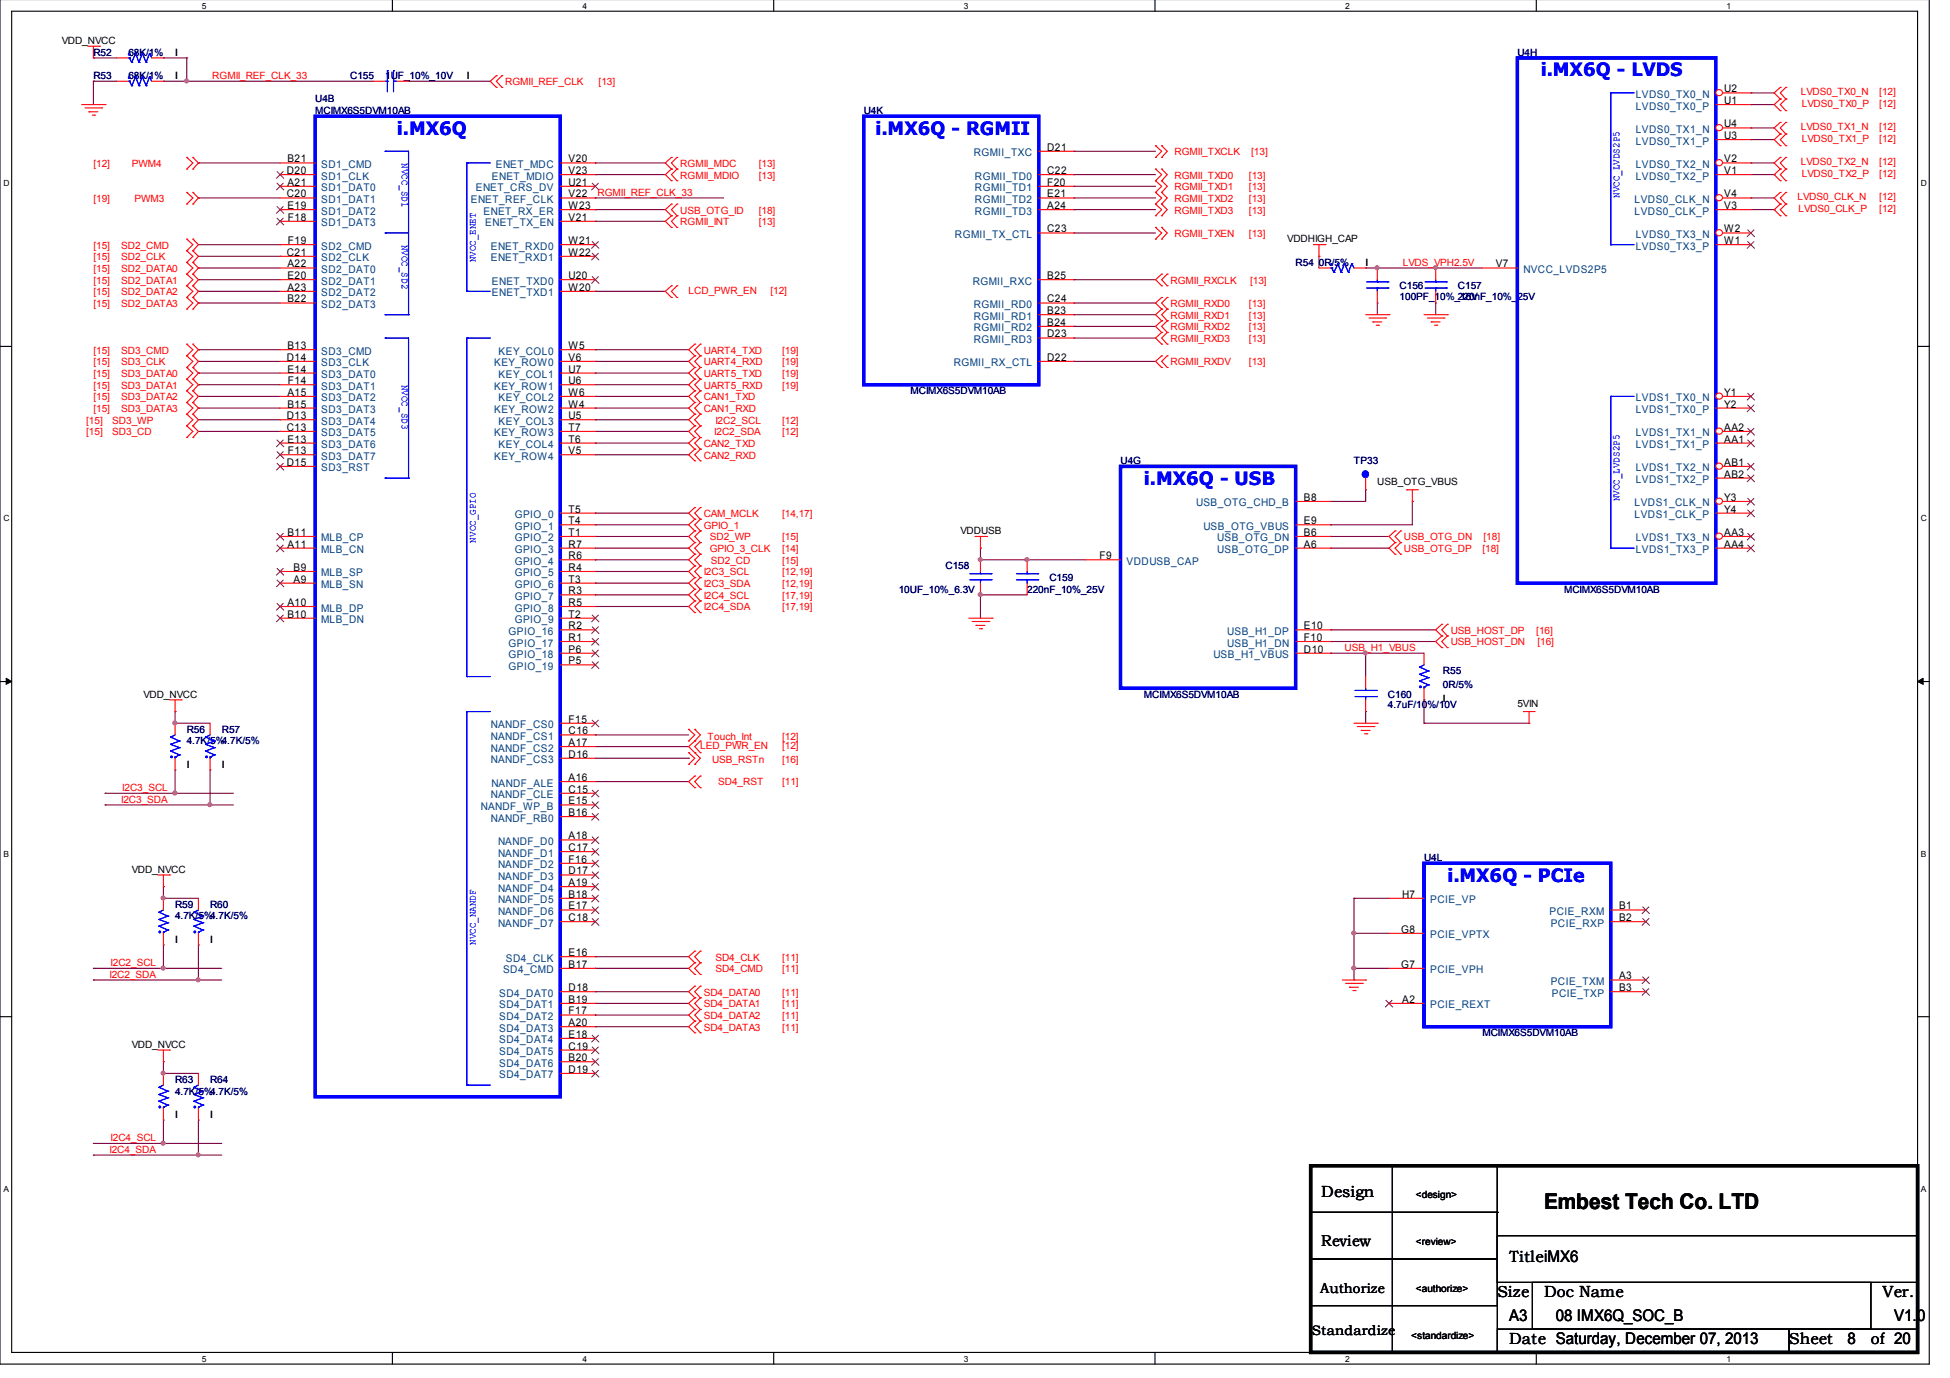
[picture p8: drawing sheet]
<svg xmlns="http://www.w3.org/2000/svg" width="297mm" height="210mm" viewBox="0 0 297 210" stroke-linecap="round" stroke-linejoin="round" font-family="sans-serif">
<defs><g id="words">
<text font-size="3.3" x="235.2" y="184.2">Embest Tech Co. LTD</text>
<g font-size="2.8" fill="#00f">
<text x="234.7" y="11.6">i.MX6Q - LVDS</text>
<text x="60.5" y="20.5">i.MX6Q</text>
<text x="133.3" y="20.5">i.MX6Q - RGMII</text>
<text x="174.2" y="73.8">i.MX6Q - USB</text>
<text x="220.5" y="134.3">i.MX6Q - PCIe</text>
</g>
<g font-size="2.5">
<text x="201.3" y="182.4">Design</text>
<text x="228.1" y="197.5">Size</text>
<text x="229.9" y="192.2">TitleiMX6</text>
<text x="235.2" y="197.5">Doc Name</text>
<text x="286.8" y="197.5">Ver.</text>
<text x="229.9" y="201.2">A3</text>
<text x="237" y="201.2">08 IMX6Q_SOC_B</text>
<text x="288.5" y="201.2">V1.0</text>
<text x="229.9" y="204.7">Date Saturday, December 07, 2013</text>
<text x="272.5" y="204.7">Sheet</text>
<text x="281.4" y="204.7">8</text>
<text x="285" y="204.7">of 20</text>
</g>
<text font-size="2.4" x="201.3" y="189.8">Review</text>
<g font-size="2.1">
<text x="201.1" y="196.9">Authorize</text>
<text x="199.8" y="203.3">Standardize</text>
</g>
<g font-size="1.6" fill="#004080">
<text x="249.2" y="14.9">LVDS0_TX0_N</text>
<text x="249.2" y="16.7">LVDS0_TX0_P</text>
<text x="148.3" y="23.8">RGMII_TXC</text>
<text x="249.2" y="20.2">LVDS0_TX1_N</text>
<text x="249.2" y="22">LVDS0_TX1_P</text>
<text x="48.9" y="25.6">SD1_CMD</text>
<text x="48.9" y="27.4">SD1_CLK</text>
<text x="48.9" y="29.1">SD1_DAT0</text>
<text x="72.5" y="29.1">ENET_CRS_DV</text>
<text x="74.9" y="27.4">ENET_MDIO</text>
<text x="75.5" y="25.6">ENET_MDC</text>
<text x="148.5" y="27.4">RGMII_TD0</text>
<text x="148.5" y="29.1">RGMII_TD1</text>
<text x="249.2" y="25.6">LVDS0_TX2_N</text>
<text x="249.2" y="27.4">LVDS0_TX2_P</text>
<text x="48.9" y="30.9">SD1_DAT1</text>
<text x="48.9" y="32.7">SD1_DAT2</text>
<text x="48.9" y="34.5">SD1_DAT3</text>
<text x="71.7" y="30.9">ENET_REF_CLK</text>
<text x="73.7" y="32.7">ENET_RX_ER</text>
<text x="73.9" y="34.5">ENET_TX_EN</text>
<text x="148.5" y="30.9">RGMII_TD2</text>
<text x="148.5" y="32.7">RGMII_TD3</text>
<text x="249" y="30.9">LVDS0_CLK_N</text>
<text x="249" y="32.7">LVDS0_CLK_P</text>
<text x="48.9" y="38">SD2_CMD</text>
<text x="48.9" y="39.8">SD2_CLK</text>
<text x="48.9" y="41.6">SD2_DAT0</text>
<text x="74.8" y="38">ENET_RXD0</text>
<text x="74.8" y="39.8">ENET_RXD1</text>
<text x="145.5" y="36.3">RGMII_TX_CTL</text>
<text x="232.1" y="41.6">NVCC_LVDS2P5</text>
<text x="249.2" y="36.3">LVDS0_TX3_N</text>
<text x="249.2" y="38">LVDS0_TX3_P</text>
<text x="48.9" y="43.4">SD2_DAT1</text>
<text x="48.9" y="45.1">SD2_DAT2</text>
<text x="48.9" y="46.9">SD2_DAT3</text>
<text x="74.9" y="43.4">ENET_TXD0</text>
<text x="74.9" y="45.1">ENET_TXD1</text>
<text x="148.2" y="43.4">RGMII_RXC</text>
<text x="148.3" y="46.9">RGMII_RD0</text>
<text x="148.3" y="48.7">RGMII_RD1</text>
<text x="148.3" y="50.5">RGMII_RD2</text>
<text x="148.3" y="52.3">RGMII_RD3</text>
<text x="48.9" y="54">SD3_CMD</text>
<text x="48.9" y="55.8">SD3_CLK</text>
<text x="48.9" y="57.6">SD3_DAT0</text>
<text x="48.9" y="59.4">SD3_DAT1</text>
<text x="75.3" y="55.8">KEY_ROW0</text>
<text x="75.3" y="59.4">KEY_ROW1</text>
<text x="75.9" y="54">KEY_COL0</text>
<text x="75.9" y="57.6">KEY_COL1</text>
<text x="145.3" y="55.8">RGMII_RX_CTL</text>
<text x="48.9" y="64.7">SD3_DAT4</text>
<text x="48.9" y="61.1">SD3_DAT2</text>
<text x="48.9" y="62.9">SD3_DAT3</text>
<text x="75.3" y="62.9">KEY_ROW2</text>
<text x="75.9" y="61.1">KEY_COL2</text>
<text x="75.9" y="64.7">KEY_COL3</text>
<text x="249.2" y="61.1">LVDS1_TX0_N</text>
<text x="249.2" y="62.9">LVDS1_TX0_P</text>
<text x="48.9" y="70">SD3_DAT7</text>
<text x="48.9" y="68.3">SD3_DAT6</text>
<text x="48.9" y="66.5">SD3_DAT5</text>
<text x="48.9" y="71.8">SD3_RST</text>
<text x="75.3" y="66.5">KEY_ROW3</text>
<text x="75.3" y="70">KEY_ROW4</text>
<text x="75.9" y="68.3">KEY_COL4</text>
<text x="249.2" y="66.5">LVDS1_TX1_N</text>
<text x="249.2" y="68.3">LVDS1_TX1_P</text>
<text x="249.2" y="71.8">LVDS1_TX2_N</text>
<text x="182.2" y="77.1">USB_OTG_CHD_B</text>
<text x="249" y="77.1">LVDS1_CLK_N</text>
<text x="249.2" y="73.6">LVDS1_TX2_P</text>
<text x="48.9" y="82.5">MLB_CP</text>
<text x="78.4" y="78.9">GPIO_0</text>
<text x="78.4" y="80.7">GPIO_1</text>
<text x="78.4" y="82.5">GPIO_2</text>
<text x="183.3" y="80.7">USB_OTG_VBUS</text>
<text x="185.4" y="82.5">USB_OTG_DN</text>
<text x="249" y="78.9">LVDS1_CLK_P</text>
<text x="249.2" y="82.5">LVDS1_TX3_N</text>
<text x="48.9" y="84.3">MLB_CN</text>
<text x="48.9" y="87.8">MLB_SP</text>
<text x="48.9" y="89.6">MLB_SN</text>
<text x="78.4" y="84.3">GPIO_3</text>
<text x="78.4" y="89.6">GPIO_6</text>
<text x="78.4" y="86">GPIO_4</text>
<text x="78.4" y="87.8">GPIO_5</text>
<text x="171.6" y="86">VDDUSB_CAP</text>
<text x="185.4" y="84.3">USB_OTG_DP</text>
<text x="249.2" y="84.3">LVDS1_TX3_P</text>
<text x="48.9" y="93.1">MLB_DP</text>
<text x="48.9" y="94.9">MLB_DN</text>
<text x="78.4" y="94.9">GPIO_9</text>
<text x="78.4" y="91.4">GPIO_7</text>
<text x="78.4" y="93.1">GPIO_8</text>
<text x="77.5" y="96.7">GPIO_16</text>
<text x="77.5" y="98.5">GPIO_17</text>
<text x="77.5" y="100.3">GPIO_18</text>
<text x="184.8" y="100.3">USB_H1_VBUS</text>
<text x="186.9" y="96.7">USB_H1_DP</text>
<text x="186.9" y="98.5">USB_H1_DN</text>
<text x="77.5" y="102">GPIO_19</text>
<text x="74.8" y="110.9">NANDF_CS0</text>
<text x="74.8" y="112.7">NANDF_CS1</text>
<text x="74.8" y="114.5">NANDF_CS2</text>
<text x="74.8" y="116.3">NANDF_CS3</text>
<text x="74.8" y="119.8">NANDF_ALE</text>
<text x="73.2" y="123.4">NANDF_WP_B</text>
<text x="74.8" y="121.6">NANDF_CLE</text>
<text x="74.8" y="125.2">NANDF_RB0</text>
<text x="75.9" y="128.7">NANDF_D0</text>
<text x="75.9" y="130.5">NANDF_D1</text>
<text x="75.9" y="132.3">NANDF_D2</text>
<text x="75.9" y="134">NANDF_D3</text>
<text x="75.9" y="135.8">NANDF_D4</text>
<text x="75.9" y="137.6">NANDF_D5</text>
<text x="217.8" y="137.6">PCIE_VP</text>
<text x="75.9" y="139.4">NANDF_D6</text>
<text x="75.9" y="141.2">NANDF_D7</text>
<text x="217.8" y="142.9">PCIE_VPTX</text>
<text x="236.1" y="139.4">PCIE_RXM</text>
<text x="236.2" y="141.2">PCIE_RXP</text>
<text x="76.6" y="148.3">SD4_CMD</text>
<text x="77" y="146.5">SD4_CLK</text>
<text x="217.8" y="148.3">PCIE_VPH</text>
<text x="76" y="151.8">SD4_DAT0</text>
<text x="76" y="153.6">SD4_DAT1</text>
<text x="76" y="155.4">SD4_DAT2</text>
<text x="217.8" y="153.6">PCIE_REXT</text>
<text x="236.2" y="150">PCIE_TXM</text>
<text x="236.4" y="151.8">PCIE_TXP</text>
<text x="76" y="157.2">SD4_DAT3</text>
<text x="76" y="158.9">SD4_DAT4</text>
<text x="76" y="160.7">SD4_DAT5</text>
<text x="76" y="162.5">SD4_DAT6</text>
<text x="76" y="164.3">SD4_DAT7</text>
</g>
<g font-size="1.6">
<text x="262.6" y="14.1">U2</text>
<text x="262.6" y="15.8">U1</text>
<text x="159.5" y="23">D21</text>
<text x="262.6" y="19.4">U4</text>
<text x="262.6" y="21.2">U3</text>
<text x="43.7" y="26.5">D20</text>
<text x="43.8" y="24.7">B21</text>
<text x="43.8" y="28.3">A21</text>
<text x="86.6" y="28.3">U21</text>
<text x="86.6" y="24.7">V20</text>
<text x="86.6" y="26.5">V23</text>
<text x="159.5" y="26.5">C22</text>
<text x="159.5" y="28.3">F20</text>
<text x="262.6" y="24.7">V2</text>
<text x="262.6" y="26.5">V1</text>
<text x="43.7" y="30.1">C20</text>
<text x="43.8" y="31.8">E19</text>
<text x="43.9" y="33.6">F18</text>
<text x="86.6" y="30.1">V22</text>
<text x="86.6" y="31.8">W23</text>
<text x="86.6" y="33.6">V21</text>
<text x="159.5" y="30.1">E21</text>
<text x="159.5" y="31.8">A24</text>
<text x="159.5" y="35.4">C23</text>
<text x="262.6" y="30.1">V4</text>
<text x="262.6" y="31.8">V3</text>
<text x="262.6" y="35.4">W2</text>
<text x="43.7" y="39">C21</text>
<text x="43.8" y="40.7">A22</text>
<text x="43.9" y="37.2">F19</text>
<text x="86.6" y="37.2">W21</text>
<text x="86.6" y="39">W22</text>
<text x="227.8" y="40.7">V7</text>
<text x="262.6" y="37.2">W1</text>
<text x="43.8" y="42.5">E20</text>
<text x="43.8" y="44.3">A23</text>
<text x="43.8" y="46.1">B22</text>
<text x="86.6" y="42.5">U20</text>
<text x="86.6" y="44.3">W20</text>
<text x="159.5" y="46.1">C24</text>
<text x="159.5" y="47.9">B23</text>
<text x="159.5" y="42.5">B25</text>
<text x="43.8" y="53.2">B13</text>
<text x="86.6" y="53.2">W5</text>
<text x="159.5" y="49.6">B24</text>
<text x="159.5" y="51.4">D23</text>
<text x="43.7" y="55">D14</text>
<text x="43.8" y="56.7">E14</text>
<text x="43.9" y="58.5">F14</text>
<text x="86.6" y="56.7">U7</text>
<text x="86.6" y="55">V6</text>
<text x="86.6" y="58.5">U6</text>
<text x="159.5" y="55">D22</text>
<text x="43.7" y="65.6">C13</text>
<text x="43.7" y="63.9">D13</text>
<text x="43.8" y="60.3">A15</text>
<text x="43.8" y="62.1">B15</text>
<text x="86.6" y="60.3">W6</text>
<text x="86.6" y="63.9">U5</text>
<text x="86.6" y="62.1">W4</text>
<text x="86.6" y="65.6">T7</text>
<text x="262.6" y="60.3">Y1</text>
<text x="262.6" y="62.1">Y2</text>
<text x="262.6" y="65.6">AA2</text>
<text x="43.7" y="71">D15</text>
<text x="43.8" y="67.4">E13</text>
<text x="43.9" y="69.2">F13</text>
<text x="86.6" y="67.4">T6</text>
<text x="86.6" y="69.2">V5</text>
<text x="262.6" y="67.4">AA1</text>
<text x="262.6" y="71">AB1</text>
<text x="198.6" y="76.3">B8</text>
<text x="262.6" y="76.3">Y3</text>
<text x="262.6" y="72.7">AB2</text>
<text x="43.8" y="81.6">B11</text>
<text x="43.8" y="83.4">A11</text>
<text x="86.6" y="78.1">T5</text>
<text x="86.6" y="79.9">T4</text>
<text x="86.6" y="83.4">R7</text>
<text x="86.6" y="81.6">T1</text>
<text x="198.6" y="79.9">E9</text>
<text x="198.6" y="81.6">B6</text>
<text x="198.6" y="83.4">A6</text>
<text x="262.6" y="78.1">Y4</text>
<text x="262.6" y="81.6">AA3</text>
<text x="262.6" y="83.4">AA4</text>
<text x="44.7" y="87">B9</text>
<text x="44.7" y="88.7">A9</text>
<text x="86.6" y="88.7">T3</text>
<text x="86.6" y="85.2">R6</text>
<text x="86.6" y="87">R4</text>
<text x="167.5" y="85.2">F9</text>
<text x="43.8" y="92.3">A10</text>
<text x="43.8" y="94.1">B10</text>
<text x="86.6" y="94.1">T2</text>
<text x="86.6" y="90.5">R3</text>
<text x="86.6" y="92.3">R5</text>
<text x="86.6" y="95.9">R2</text>
<text x="198.6" y="95.9">E10</text>
<text x="86.6" y="97.6">R1</text>
<text x="86.6" y="99.4">P6</text>
<text x="86.6" y="101.2">P5</text>
<text x="198.6" y="97.6">F10</text>
<text x="198.6" y="99.4">D10</text>
<text x="86.6" y="110.1">F15</text>
<text x="86.6" y="111.9">C16</text>
<text x="86.6" y="113.6">A17</text>
<text x="86.6" y="115.4">D16</text>
<text x="86.6" y="119">A16</text>
<text x="86.6" y="120.7">C15</text>
<text x="86.6" y="122.5">E15</text>
<text x="86.6" y="124.3">B16</text>
<text x="86.6" y="127.9">A18</text>
<text x="86.6" y="129.6">C17</text>
<text x="86.6" y="131.4">F16</text>
<text x="86.6" y="133.2">D17</text>
<text x="86.6" y="135">A19</text>
<text x="86.6" y="136.8">B18</text>
<text x="213.6" y="136.8">H7</text>
<text x="86.6" y="138.5">E17</text>
<text x="86.6" y="140.3">C18</text>
<text x="213.4" y="142.1">G8</text>
<text x="246.6" y="138.5">B1</text>
<text x="246.6" y="140.3">B2</text>
<text x="86.6" y="145.6">E16</text>
<text x="86.6" y="147.4">B17</text>
<text x="213.4" y="147.4">G7</text>
<text x="246.6" y="149.2">A3</text>
<text x="86.6" y="151">D18</text>
<text x="86.6" y="152.8">B19</text>
<text x="86.6" y="154.5">F17</text>
<text x="213.6" y="152.8">A2</text>
<text x="246.6" y="151">B3</text>
<text x="86.6" y="156.3">A20</text>
<text x="86.6" y="158.1">E18</text>
<text x="86.6" y="159.9">C19</text>
<text x="86.6" y="161.6">B20</text>
<text x="86.6" y="163.4">D19</text>
</g>
<g font-size="1.5">
<text x="9.4" y="6.7">VDD_NVCC</text>
<text x="26.7" y="8.5">I</text>
<text x="26.7" y="12">I</text>
<text x="71.1" y="12">I</text>
<text x="196.1" y="36.9">VDDHIGH_CAP</text>
<text x="208" y="40.5">I</text>
<text x="209.8" y="73.9">USB_OTG_VBUS</text>
<text x="146.3" y="81.4">VDDUSB</text>
<text x="21.8" y="106.3">VDD_NVCC</text>
<text x="219.8" y="106.9">I</text>
<text x="231.1" y="107.7">5VIN</text>
<text x="28.4" y="116.9">I</text>
<text x="33.8" y="116.9">I</text>
<text x="20.1" y="132.9">VDD_NVCC</text>
<text x="26.7" y="143.6">I</text>
<text x="32" y="143.6">I</text>
<text x="20.1" y="159.6">VDD_NVCC</text>
<text x="26.7" y="170.3">I</text>
<text x="32" y="170.3">I</text>
<text x="215.6" y="182.6">&lt;design&gt;</text>
<text x="215.6" y="189.7">&lt;review&gt;</text>
<text x="215.6" y="196.8">&lt;authorize&gt;</text>
<text x="215" y="203.9">&lt;standardize&gt;</text>
</g>
<g font-size="1.5" fill="#000080">
<text x="14.2" y="8.5">R52</text>
<text x="19.6" y="8.5">68K/1%</text>
<text x="231.1" y="8.5">U4H</text>
<text x="14.2" y="12">R53</text>
<text x="19.6" y="12">68K/1%</text>
<text x="48" y="15.6">U4B</text>
<text x="48" y="17.4">MCIMX6S5DVM10AB</text>
<text x="53.3" y="12">C155</text>
<text x="58.7" y="12">1UF_10%_10V</text>
<text x="131.6" y="17.4">U4K</text>
<text x="197.4" y="40.5">R54</text>
<text x="200.9" y="40.5">0R/5%</text>
<text x="213.2" y="44">C156</text>
<text x="213.2" y="45.6">100PF_10%_16V</text>
<text x="222.1" y="44">C157</text>
<text x="222.1" y="45.6">220nF_10%_25V</text>
<text x="138.7" y="60">MCIMX6S5DVM10AB</text>
<text x="170.7" y="70.7">U4G</text>
<text x="206.2" y="70.7">TP33</text>
<text x="144" y="86.7">C158</text>
<text x="159.9" y="88.5">C159</text>
<text x="136.9" y="90.3">10UF_10%_6.3V</text>
<text x="156.5" y="90.3">220nF_10%_25V</text>
<text x="238.3" y="90.3">MCIMX6S5DVM10AB</text>
<text x="174.2" y="106.3">MCIMX6S5DVM10AB</text>
<text x="211.4" y="106.3">C160</text>
<text x="211.4" y="107.9">4.7uF/10%/10V</text>
<text x="219.8" y="102.7">R55</text>
<text x="219.8" y="104.8">0R/5%</text>
<text x="28.4" y="111.6">R56</text>
<text x="28.4" y="113.4">4.7K/5%4.7K/5%</text>
<text x="33.8" y="111.6">R57</text>
<text x="216.9" y="131.2">U4L</text>
<text x="26.7" y="138.3">R59</text>
<text x="26.7" y="140.1">4.7K/5%4.7K/5%</text>
<text x="32" y="138.3">R60</text>
<text x="225.8" y="157.8">MCIMX6S5DVM10AB</text>
<text x="26.7" y="164.9">R63</text>
<text x="26.7" y="166.7">4.7K/5%4.7K/5%</text>
<text x="32" y="164.9">R64</text>
</g>
<g font-size="1.5" fill="#f00">
<text x="32.3" y="12">RGMII_REF_CLK_33</text>
<text x="77" y="13">RGMII_REF_CLK</text>
<text x="91.2" y="13">[13]</text>
<text x="274.3" y="14.5">LVDS0_TX0_N</text>
<text x="274.5" y="16.3">LVDS0_TX0_P</text>
<text x="286.3" y="14.5">[12]</text>
<text x="286.3" y="16.3">[12]</text>
<text x="178.9" y="23.6">RGMII_TXCLK</text>
<text x="190.6" y="23.6">[13]</text>
<text x="274.3" y="19.8">LVDS0_TX1_N</text>
<text x="274.5" y="21.6">LVDS0_TX1_P</text>
<text x="286.3" y="19.8">[12]</text>
<text x="286.3" y="21.6">[12]</text>
<text x="14.2" y="25.4">[12]</text>
<text x="20.1" y="25.4">PWM4</text>
<text x="91" y="29.8">RGMII_REF_CLK_33</text>
<text x="103.6" y="25.4">RGMII_MDC</text>
<text x="103.6" y="27.2">RGMII_MDIO</text>
<text x="115.6" y="25.4">[13]</text>
<text x="115.6" y="27.2">[13]</text>
<text x="178.9" y="27.2">RGMII_TXD0</text>
<text x="178.9" y="29">RGMII_TXD1</text>
<text x="190.2" y="27.2">[13]</text>
<text x="190.2" y="29">[13]</text>
<text x="274.3" y="25.2">LVDS0_TX2_N</text>
<text x="274.5" y="26.9">LVDS0_TX2_P</text>
<text x="286.3" y="25.2">[12]</text>
<text x="286.3" y="26.9">[12]</text>
<text x="14.2" y="30.7">[19]</text>
<text x="20.5" y="30.7">PWM3</text>
<text x="103.6" y="34.3">RGMII_INT</text>
<text x="103.6" y="32.5">USB_OTG_ID</text>
<text x="115.6" y="34.3">[13]</text>
<text x="115.6" y="32.5">[18]</text>
<text x="178.9" y="30.7">RGMII_TXD2</text>
<text x="178.9" y="32.5">RGMII_TXD3</text>
<text x="190.2" y="30.7">[13]</text>
<text x="190.2" y="32.5">[13]</text>
<text x="273.8" y="30.5">LVDS0_CLK_N</text>
<text x="274" y="32.3">LVDS0_CLK_P</text>
<text x="286.3" y="32.3">[12]</text>
<text x="286.3" y="30.5">[12]</text>
<text x="14.2" y="39.6">[15]</text>
<text x="14.2" y="37.9">[15]</text>
<text x="14.2" y="41.4">[15]</text>
<text x="18.5" y="39.6">SD2_CLK</text>
<text x="18.5" y="37.9">SD2_CMD</text>
<text x="18.5" y="41.4">SD2_DATA0</text>
<text x="178.9" y="36.1">RGMII_TXEN</text>
<text x="190.2" y="36.1">[13]</text>
<text x="213.7" y="40.5">LVDS_VPH2.5V</text>
<text x="14.2" y="43.2">[15]</text>
<text x="14.2" y="45">[15]</text>
<text x="14.2" y="46.8">[15]</text>
<text x="18.5" y="43.2">SD2_DATA1</text>
<text x="18.5" y="45">SD2_DATA2</text>
<text x="18.5" y="46.8">SD2_DATA3</text>
<text x="104.9" y="44.7">LCD_PWR_EN</text>
<text x="117.3" y="44.7">[12]</text>
<text x="178.3" y="43.2">RGMII_RXCLK</text>
<text x="178.3" y="46.8">RGMII_RXD0</text>
<text x="190.2" y="46.8">[13]</text>
<text x="190.4" y="43.2">[13]</text>
<text x="14.2" y="53.9">[15]</text>
<text x="18.5" y="53.9">SD3_CMD</text>
<text x="107.2" y="53.9">UART4_TXD</text>
<text x="119.1" y="53.9">[19]</text>
<text x="178.3" y="48.5">RGMII_RXD1</text>
<text x="178.3" y="50.3">RGMII_RXD2</text>
<text x="178.3" y="52.1">RGMII_RXD3</text>
<text x="190.2" y="48.5">[13]</text>
<text x="190.2" y="50.3">[13]</text>
<text x="190.2" y="52.1">[13]</text>
<text x="14.2" y="57.4">[15]</text>
<text x="14.2" y="59.2">[15]</text>
<text x="14.2" y="55.6">[15]</text>
<text x="18.5" y="57.4">SD3_DATA0</text>
<text x="18.5" y="59.2">SD3_DATA1</text>
<text x="18.5" y="55.6">SD3_CLK</text>
<text x="107.2" y="55.6">UART4_RXD</text>
<text x="107.2" y="57.4">UART5_TXD</text>
<text x="107.2" y="59.2">UART5_RXD</text>
<text x="119.1" y="55.6">[19]</text>
<text x="119.1" y="57.4">[19]</text>
<text x="119.1" y="59.2">[19]</text>
<text x="178.3" y="55.6">RGMII_RXDV</text>
<text x="190.2" y="55.6">[13]</text>
<text x="13.1" y="64.5">[15]</text>
<text x="14.2" y="61">[15]</text>
<text x="14.2" y="62.8">[15]</text>
<text x="17.1" y="64.5">SD3_WP</text>
<text x="18.5" y="61">SD3_DATA2</text>
<text x="18.5" y="62.8">SD3_DATA3</text>
<text x="107.2" y="61">CAN1_TXD</text>
<text x="107.2" y="62.8">CAN1_RXD</text>
<text x="109" y="64.5">I2C2_SCL</text>
<text x="119.1" y="64.5">[12]</text>
<text x="13.1" y="66.3">[15]</text>
<text x="17.1" y="66.3">SD3_CD</text>
<text x="107.2" y="68.1">CAN2_TXD</text>
<text x="107.2" y="69.9">CAN2_RXD</text>
<text x="108.8" y="66.3">I2C2_SDA</text>
<text x="119.1" y="66.3">[12]</text>
<text x="107.2" y="78.8">CAM_MCLK</text>
<text x="107.2" y="80.5">GPIO_1</text>
<text x="108.1" y="82.3">SD2_WP</text>
<text x="119.1" y="78.8">[14,17]</text>
<text x="119.1" y="82.3">[15]</text>
<text x="213.9" y="82.3">USB_OTG_DN</text>
<text x="226" y="82.3">[18]</text>
<text x="107.2" y="87.6">I2C3_SCL</text>
<text x="107.2" y="89.4">I2C3_SDA</text>
<text x="108.1" y="84.1">GPIO_3_CLK</text>
<text x="108.3" y="85.9">SD2_CD</text>
<text x="119.1" y="87.6">[12,19]</text>
<text x="119.1" y="89.4">[12,19]</text>
<text x="119.1" y="85.9">[15]</text>
<text x="119.1" y="84.1">[14]</text>
<text x="213.9" y="84.1">USB_OTG_DP</text>
<text x="225.8" y="84.1">[18]</text>
<text x="107.2" y="91.2">I2C4_SCL</text>
<text x="107.2" y="93">I2C4_SDA</text>
<text x="119.1" y="91.2">[17,19]</text>
<text x="119.1" y="93">[17,19]</text>
<text x="204.8" y="99.2">USB_H1_VBUS</text>
<text x="221" y="96.5">USB_HOST_DP</text>
<text x="221" y="98.3">USB_HOST_DN</text>
<text x="234" y="96.5">[16]</text>
<text x="234.2" y="98.3">[16]</text>
<text x="107.8" y="112.7">Touch_Int</text>
<text x="119.1" y="112.7">[12]</text>
<text x="106.7" y="114.1">LED_PWR_EN</text>
<text x="108.5" y="116.3">USB_RSTn</text>
<text x="109.4" y="119.6">SD4_RST</text>
<text x="119.1" y="114.1">[12]</text>
<text x="119.1" y="119.6">[11]</text>
<text x="119.1" y="116.3">[16]</text>
<text x="18.5" y="122.3">I2C3_SDA</text>
<text x="18.6" y="120.5">I2C3_SCL</text>
<text x="16.7" y="148.9">I2C2_SDA</text>
<text x="16.8" y="147.2">I2C2_SCL</text>
<text x="109" y="148.1">SD4_CMD</text>
<text x="109" y="146.3">SD4_CLK</text>
<text x="119.1" y="148.1">[11]</text>
<text x="119.1" y="146.3">[11]</text>
<text x="107.2" y="151.7">SD4_DATA0</text>
<text x="107.2" y="153.4">SD4_DATA1</text>
<text x="107.2" y="155.2">SD4_DATA2</text>
<text x="119.1" y="151.7">[11]</text>
<text x="119.1" y="153.4">[11]</text>
<text x="119.1" y="155.2">[11]</text>
<text x="107.2" y="157">SD4_DATA3</text>
<text x="119.1" y="157">[11]</text>
<text x="16.8" y="173.8">I2C4_SCL</text>
<text x="16.7" y="175.6">I2C4_SDA</text>
</g>
<g font-size="1.5" fill="#00f">
<text x="61.2" y="24.8" transform="rotate(90 61.2 24.8)">NVCC_SD1</text>
<text x="246.7" y="30.2" transform="rotate(-90 246.7 30.2)">NVCC_LVDS2P5</text>
<text x="61.2" y="37.3" transform="rotate(90 61.2 37.3)">NVCC_SD2</text>
<text x="72.5" y="40" transform="rotate(-90 72.5 40)">NVCC_ENET</text>
<text x="61.2" y="58.6" transform="rotate(90 61.2 58.6)">NVCC_SD3</text>
<text x="246.7" y="76.4" transform="rotate(-90 246.7 76.4)">NVCC_LVDS2P5</text>
<text x="72.5" y="82.6" transform="rotate(-90 72.5 82.6)">NVCC_GPIO</text>
<text x="72.5" y="143.9" transform="rotate(-90 72.5 143.9)">NVCC_NANDF</text>
</g>
<g font-size="1.3">
<text x="30.7" y="1.4">5</text>
<text x="88.7" y="1.4">4</text>
<text x="146.8" y="1.4">3</text>
<text x="204.9" y="1.4">2</text>
<text x="263" y="1.4">1</text>
<text x=".5" y="28.4">D</text>
<text x="292.6" y="28.4">D</text>
<text x=".5" y="79.4">C</text>
<text x="292.6" y="79.4">C</text>
<text x=".5" y="130.5">B</text>
<text x="292.6" y="130.5">B</text>
<text x=".5" y="181.5">A</text>
<text x="292.6" y="181.5">A</text>
<text x="30.7" y="207.4">5</text>
<text x="88.7" y="207.4">4</text>
<text x="146.8" y="207.4">3</text>
<text x="204.9" y="207.4">2</text>
<text x="263" y="207.4">1</text>
</g>
</g></defs>
<path d="M0 -.1v207.9h293.9v-207.9M1.8 1.7h290.3v204.3h-290.3z" fill="none" stroke="#000" stroke-width=".17"/>
<g fill="#fff">
<path d="M30.7 .2h.6v1.3h-.6z"/>
<path d="M30.7 206.3h.6v1.3h-.6z"/>
</g>
<path d="M59.8 -.1v1.8M59.8 206v1.8" fill="none" stroke="#000" stroke-width=".17"/>
<g fill="#fff">
<path d="M88.7 .2h.6v1.3h-.6z"/>
<path d="M88.7 206.3h.6v1.3h-.6z"/>
</g>
<path d="M117.9 -.1v1.8M117.9 206v1.8" fill="none" stroke="#000" stroke-width=".17"/>
<g fill="#fff">
<path d="M146.8 .2h.6v1.3h-.6z"/>
<path d="M146.8 206.3h.6v1.3h-.6z"/>
</g>
<path d="M175.9 -.1v1.8M175.9 206v1.8" fill="none" stroke="#000" stroke-width=".17"/>
<g fill="#fff">
<path d="M204.9 .2h.6v1.3h-.6z"/>
<path d="M204.9 206.3h.6v1.3h-.6z"/>
</g>
<path d="M234 -.1v1.8M234 206v1.8" fill="none" stroke="#000" stroke-width=".17"/>
<g fill="#fff">
<path d="M263 .2h.6v1.3h-.6z"/>
<path d="M263 206.3h.6v1.3h-.6z"/>
<path d="M.5 27.2h.9v1.3h-.9z"/>
<path d="M292.6 27.2h.9v1.3h-.9z"/>
<path d="M.5 78.2h.9v1.4h-.9z"/>
<path d="M292.6 78.2h.9v1.4h-.9z"/>
</g>
<path d="M0 52.8h1.8M292.1 52.8h1.8" fill="none" stroke="#000" stroke-width=".17"/>
<g fill="#fff">
<path d="M.5 129.3h.8v1.4h-.8z"/>
<path d="M292.6 129.3h.8v1.4h-.8z"/>
</g>
<path d="M0 103.8h1.8M292.1 103.8h1.8" fill="none" stroke="#000" stroke-width=".17"/>
<path d="M.9 103.3l.9 .5-.9 .4zM292.1 103.8l.8-.5v.9z" fill="#000" stroke="#000" stroke-width=".15"/>
<g fill="#fff">
<path d="M.5 180.4h.7v1.3h-.7z"/>
<path d="M292.6 180.4h.7v1.3h-.7z"/>
</g>
<path d="M0 154.9h1.8M292.1 154.9h1.8M199.6 177.6h28.5v7.1h-28.5zM212.1 177.6h16v28.4h-16zM199.6 184.7h28.5v7.1h-28.5zM199.6 191.8h28.5v7.1h-28.5zM228.1 188.2h64v7.1h-64zM228.1 184.7h.1M228.1 184.7v8.9M233.4 195.3h51.6v7.2h-51.6zM228.1 202.5h44.4v3.5h-44.4zM272.5 202.5h19.6v3.5h-19.6z" fill="none" stroke="#000" stroke-width=".17"/>
<g fill="none" stroke="#800040" stroke-width=".17">
<path d="M14.2 12.4h.1M14.2 8.8h.1M14.2 8.8h3.6M14.2 12.4h3.6M14.2 12.4v3.5M24.9 8.8h.1M24.9 12.4h.1M24.9 8.8h3.5M24.9 12.4h32M28.4 12.4h.1M28.4 8.8h.1M28.4 8.8v3.6"/>
<path d="M62.2 12.4h.1M62.2 12.4h12.5M266.7 19.5h.1M266.7 14.2h.1M266.7 15.9h.1M266.7 19.5h3.6M266.7 14.2h3.6M266.7 15.9h3.6M30.2 24.8h.1M30.2 30.2h.1M30.2 24.8h12.5M30.2 30.2h12.5"/>
<path d="M30.2 37.3h12.5M30.2 39h12.5M42.7 37.3h.1M42.7 39h.1M90.7 33.7h.1M90.7 30.2h.1M90.7 26.6h.1M90.7 24.8h.1M90.7 31.9h.1M90.7 33.7h10.6M90.7 24.8h10.6M90.7 30.2h19.5"/>
<path d="M90.7 26.6h10.6M90.7 31.9h10.6M163.6 31.9h.1M163.6 28.4h.1M163.6 35.5h.1M163.6 30.2h.1M163.6 26.6h.1M163.6 23h.1M163.6 30.2h12.4M163.6 26.6h12.4M163.6 31.9h12.4M163.6 28.4h12.4"/>
<path d="M163.6 35.5h12.4M163.6 23h12.4M200.9 39h.1M200.9 39v1.8M266.7 24.8h.1M266.7 21.3h.1M266.7 30.2h.1M266.7 24.8h3.6M266.7 30.2h3.6M266.7 26.6h3.6M266.7 31.9h3.6M266.7 21.3h3.6"/>
<path d="M270.3 26.6h.1M270.3 31.9h.1M30.2 40.8h.1M30.2 42.6h.1M30.2 44.4h.1M30.2 46.2h.1M30.2 56.8h.1M30.2 58.6h.1M30.2 55h.1M30.2 53.3h.1M30.2 40.8h12.5M30.2 42.6h12.5"/>
<path d="M30.2 44.4h12.5M30.2 46.2h12.5M30.2 56.8h12.5M30.2 58.6h12.5M30.2 55h12.5M30.2 53.3h12.5M90.7 53.3h.1M90.7 55h.1M90.7 56.8h.1M90.7 44.4h.1M90.7 44.4h10.6M90.7 56.8h14.2"/>
<path d="M90.7 58.6h14.2M90.7 55h14.2M90.7 53.3h14.2M104.9 58.6h.1M163.6 42.6h.1M163.6 46.2h.1M163.6 47.9h.1M163.6 49.7h.1M163.6 51.5h.1M163.6 55h.1M163.6 42.6h12.4M163.6 46.2h12.4"/>
<path d="M163.6 55h12.4M163.6 47.9h12.4M163.6 49.7h12.4M163.6 51.5h12.4M208 40.8h.1M208 40.8h17.8M209.8 46.2h.1M209.8 40.8h.1M209.8 46.2v1.7M218.7 46.2h.1M218.7 40.8h.1M218.7 46.2v1.7"/>
<path d="M30.2 60.4h.1M30.2 62.2h.1M30.2 60.4h12.5M30.2 62.2h12.5M30.2 65.7h12.5M30.2 63.9h12.5M42.7 63.9h.1M42.7 65.7h.1M90.7 60.4h.1M90.7 62.2h.1M90.7 78.2h.1M90.7 65.7h.1"/>
<path d="M90.7 63.9h.1M90.7 67.5h.1M90.7 79.9h.1M90.7 60.4h14.2M90.7 62.2h14.2M90.7 78.2h14.2M90.7 65.7h14.2M90.7 63.9h14.2M90.7 67.5h14.2M90.7 79.9h14.2M90.7 69.3h14.2M104.9 69.3h.1"/>
<path d="M202.7 76.4h.1M202.7 79.9h.1M208 74.6h.1M208 74.6v1.8h-5.3M215.1 76.4h.1M215.1 76.4v3.5h-12.4M90.7 87.1h.1M90.7 81.7h.1M90.7 92.4h.1M90.7 85.3h.1M90.7 88.8h.1M90.7 90.6h.1"/>
<path d="M90.7 87.1h14.2M90.7 81.7h14.2M90.7 92.4h14.2M90.7 85.3h14.2M90.7 88.8h14.2M90.7 90.6h14.2M90.7 83.5h14.2M104.9 83.5h.1M149.4 83.5h.1M149.4 90.6h.1M149.4 85.3h.1M149.4 85.3h16"/>
<path d="M149.4 83.5v1.8M149.4 90.6v3.6M149.4 90.6h7.1M156.5 85.3h.1M202.7 99.5h.1M202.7 95.9h.1M202.7 97.7h.1M202.7 83.5h.1M202.7 81.7h.1M202.7 81.7h8.9M202.7 99.5h14.2M202.7 95.9h16"/>
<path d="M202.7 97.7h16M202.7 83.5h8.9M208 99.5h.1M208 99.5v3.6M26.7 108.4h.1M26.7 110.2h.1M26.7 117.3h.1M26.7 110.2h5.3M26.7 108.4v1.8M26.7 117.3v3.5M32 117.3h.1M32 117.3v5.3"/>
<path d="M90.7 119.1h.1M90.7 111.9h.1M90.7 113.7h.1M90.7 119.1h14.2M90.7 111.9h14.2M90.7 113.7h14.2M90.7 115.5h14.2M104.9 115.5h.1M208 108.4h.1M208 108.4v1.8M216.9 106.6h.1M216.9 110.2h.1"/>
<path d="M216.9 106.6v3.6M216.9 110.2h16M16 122.6h.1M16 120.8h.1M16 120.8h19.6M16 122.6h19.6M24.9 135.1h.1M24.9 136.8h.1M24.9 135.1v1.7M24.9 136.8h5.3M26.7 120.8h.1M32 122.6h.1"/>
<path d="M206.2 136.8h.1M206.2 136.8h5.4M206.2 136.8v12.5M14.2 149.3h.1M14.2 147.5h.1M14.2 147.5h19.6M14.2 149.3h19.6M24.9 147.5h.1M24.9 143.9h.1M24.9 143.9v3.6M30.2 143.9h.1M30.2 149.3h.1"/>
<path d="M30.2 143.9v5.4M90.7 156.4h.1M90.7 145.7h.1M90.7 151.1h.1M90.7 152.8h.1M90.7 154.6h.1M90.7 147.5h.1M90.7 147.5h14.2M90.7 156.4h14.2M90.7 145.7h14.2M90.7 151.1h14.2M90.7 152.8h14.2"/>
<path d="M90.7 154.6h14.2M206.2 142.2h.1M206.2 147.5h.1M206.2 149.3h.1M206.2 147.5h5.4M206.2 142.2h5.4M14.2 176h.1M14.2 174.2h.1M14.2 174.2h19.6M14.2 176h19.6M24.9 174.2h.1M24.9 161.7h.1"/>
<path d="M24.9 170.6h.1M24.9 163.5h.1M24.9 161.7v1.8M24.9 170.6v3.6M24.9 163.5h5.3M30.2 170.6h.1M30.2 176h.1M30.2 170.6v5.4"/>
</g>
<g fill="#f0f" stroke="#f0f" stroke-width=".17">
<circle cx="24.9" cy="147.5" r=".3"/>
<circle cx="24.9" cy="136.8" r=".3"/>
<circle cx="30.2" cy="149.2" r=".3"/>
<circle cx="208" cy="99.5" r=".3"/>
<circle cx="156.4" cy="85.2" r=".3"/>
<circle cx="218.7" cy="40.8" r=".3"/>
<circle cx="149.3" cy="90.6" r=".3"/>
<circle cx="149.3" cy="85.2" r=".3"/>
<circle cx="209.8" cy="40.8" r=".3"/>
<circle cx="26.6" cy="120.8" r=".3"/>
<circle cx="32" cy="122.6" r=".3"/>
<circle cx="26.6" cy="110.1" r=".3"/>
<circle cx="28.4" cy="12.3" r=".3"/>
<circle cx="24.9" cy="174.1" r=".3"/>
<circle cx="24.9" cy="163.5" r=".3"/>
<circle cx="30.2" cy="175.9" r=".3"/>
<circle cx="206.2" cy="142.1" r=".3"/>
<circle cx="206.2" cy="147.5" r=".3"/>
</g>
<g fill="none" stroke="#f00" stroke-width=".17">
<path d="M12.4 15.9h3.6M13 16.4h2.5M13.4 7h1.8M13.5 17h.1M13.5 17h1.4M14.1 17.5h.3M14.2 8.8h.1M14.2 7v1.8M14.4 17.5h.1M15.2 7h.1M15.5 16.4h.1M16 15.9h.1"/>
<path d="M56.9 12.4h1.8M60.5 12.4h1.7M75.6 11.5h.1M75.6 13.3h.1M75.6 11.5l-.9 .9 .9 .9M76.5 13.3h.1M76.5 11.5h.1M76.5 11.5l-.9 .9 .9 .9M271.2 18.6h.1M271.2 15.1h.1M271.2 13.3h.1M271.2 16.9h.1"/>
<path d="M271.2 18.6l-.9 .9 .9 .9M271.2 13.3l-.9 .9 .9 .9M271.2 15.1l-.9 .8 .9 1M272 18.6h.1M272 13.3h.1M272 15.1h.1M272 16.9h.1M272 18.6l-.8 .9 .8 .9M272 13.3l-.8 .9 .8 .9M272 15.1l-.8 .8 .8 1M28.4 40h.1M28.4 38.2h.1"/>
<path d="M28.4 36.4h.1M28.4 31.1h.1M28.4 29.3h.1M28.4 25.8h.1M28.4 24h.1M28.4 38.2l1 .8-1 1M28.4 36.4l1 .9-1 .9M28.4 29.3l1 .9-1 .9M28.4 24l1 .8-1 1M28.4 40l1 .8-1 1M29.4 38.2h.1M29.4 40h.1"/>
<path d="M29.4 36.4h.1M29.4 29.3h.1M29.4 31.1h.1M29.4 24h.1M29.4 25.8h.1M29.4 38.2l.8 .8-.8 1M29.4 36.4l.8 .9-.8 .9M29.4 29.3l.8 .9-.8 .9M29.4 24l.8 .8-.8 1M29.4 40l.8 .8-.8 1M102.3 24h.1M102.3 25.8h.1"/>
<path d="M102.3 27.5h.1M102.3 32.9h.1M102.3 34.6h.1M102.3 31.1h.1M102.3 24l-1 .8 1 1M102.3 25.8l-1 .8 1 .9M102.3 32.9l-1 .8 1 .9M102.3 31.1l-1 .8 1 1M103.1 25.8h.1M103.1 24h.1M103.1 27.5h.1M103.1 34.6h.1"/>
<path d="M103.1 32.9h.1M103.1 31.1h.1M103.1 24l-.8 .8 .8 1M103.1 25.8l-.8 .8 .8 .9M103.1 32.9l-.8 .8 .8 .9M103.1 31.1l-.8 .8 .8 1M176 22.2h.1M176 24h.1M176 25.8h.1M176 27.5h.1M176 29.3h.1M176 31.1h.1"/>
<path d="M176 32.9h.1M176 34.6h.1M176 36.4h.1M176 22.2l1 .8-1 1M176 25.8l1 .8-1 .9M176 27.5l1 .9-1 .9M176 29.3l1 .9-1 .9M176 31.1l1 .8-1 1M176 34.6l1 .9-1 .9M177 22.2h.1M177 24h.1M177 25.8h.1"/>
<path d="M177 27.5h.1M177 29.3h.1M177 31.1h.1M177 32.9h.1M177 34.6h.1M177 36.4h.1M177 22.2l.8 .8-.8 1M177 25.8l.8 .8-.8 .9M177 27.5l.8 .9-.8 .9M177 29.3l.8 .9-.8 .9M177 31.1l.8 .8-.8 1M177 34.6l.8 .9-.8 .9"/>
<path d="M200.1 37.3h1.7M200.9 39h.1M200.9 37.3v1.7M201.8 37.3h.1M271.2 25.8h.1M271.2 24h.1M271.2 27.5h.1M271.2 20.4h.1M271.2 22.2h.1M271.2 32.9h.1M271.2 31.1h.1M271.2 29.3h.1"/>
<path d="M271.2 29.3l-.9 .9 .9 .9M271.2 24l-.9 .8 .9 1M271.2 25.8l-.9 .8 .9 .9M271.2 20.4l-.9 .9 .9 .9M271.2 31.1l-.9 .8 .9 1M272 24h.1M272 25.8h.1M272 27.5h.1M272 20.4h.1M272 22.2h.1M272 31.1h.1M272 32.9h.1"/>
<path d="M272 29.3h.1M272 24l-.8 .8 .8 1M272 25.8l-.8 .8 .8 .9M272 20.4l-.8 .9 .8 .9M272 31.1l-.8 .8 .8 1M272 29.3l-.8 .9 .8 .9M28.4 57.8h.1M28.4 56h.1M28.4 59.5h.1M28.4 54.2h.1M28.4 52.4h.1M28.4 41.8h.1"/>
<path d="M28.4 43.5h.1M28.4 45.3h.1M28.4 47.1h.1M28.4 56l1 .8-1 1M28.4 57.8l1 .8-1 .9M28.4 59.5l1 .9-1 .9M28.4 52.4l1 .9-1 .9M28.4 54.2l1 .8-1 1M28.4 41.8l1 .8-1 .9M28.4 43.5l1 .9-1 .9M28.4 45.3l1 .9-1 .9M29.4 56h.1"/>
<path d="M29.4 57.8h.1M29.4 59.5h.1M29.4 52.4h.1M29.4 54.2h.1M29.4 41.8h.1M29.4 43.5h.1M29.4 45.3h.1M29.4 47.1h.1M29.4 56l.8 .8-.8 1M29.4 57.8l.8 .8-.8 .9M29.4 59.5l.8 .9-.8 .9M29.4 52.4l.8 .9-.8 .9"/>
<path d="M29.4 54.2l.8 .8-.8 1M29.4 41.8l.8 .8-.8 .9M29.4 43.5l.8 .9-.8 .9M29.4 45.3l.8 .9-.8 .9M102.3 45.3h.1M102.3 43.5h.1M102.3 43.5l-1 .9 1 .9M103.1 43.5h.1M103.1 45.3h.1M103.1 43.5l-.8 .9 .8 .9M105.8 59.5h.1M105.8 52.4h.1"/>
<path d="M105.8 54.2h.1M105.8 56h.1M105.8 57.8h.1M105.8 59.5l-.9 .9 .9 .9M105.8 52.4l-.9 .9 .9 .9M105.8 54.2l-.9 .8 .9 1M105.8 56l-.9 .8 .9 1M105.8 57.8l-.9 .8 .9 .9M106.7 59.5h.1M106.7 54.2h.1M106.7 52.4h.1M106.7 56h.1"/>
<path d="M106.7 57.8h.1M106.7 59.5l-.9 .9 .9 .9M106.7 52.4l-.9 .9 .9 .9M106.7 54.2l-.9 .8 .9 1M106.7 56l-.9 .8 .9 1M106.7 57.8l-.9 .8 .9 .9M177 41.8h.1M177 43.5h.1M177 45.3h.1M177 47.1h.1M177 48.9h.1M177 50.6h.1"/>
<path d="M177 52.4h.1M177 54.2h.1M177 56h.1M177 41.8l-1 .8 1 .9M177 45.3l-1 .9 1 .9M177 47.1l-1 .8 1 1M177 48.9l-1 .8 1 .9M177 50.6l-1 .9 1 .9M177 54.2l-1 .8 1 1M177.8 43.5h.1M177.8 41.8h.1M177.8 47.1h.1"/>
<path d="M177.8 45.3h.1M177.8 48.9h.1M177.8 50.6h.1M177.8 52.4h.1M177.8 56h.1M177.8 54.2h.1M177.8 41.8l-.8 .8 .8 .9M177.8 45.3l-.8 .9 .8 .9M177.8 47.1l-.8 .8 .8 1M177.8 48.9l-.8 .8 .8 .9M177.8 50.6l-.8 .9 .8 .9M177.8 54.2l-.8 .8 .8 1"/>
<path d="M208 47.9h3.6M208.5 48.4h2.6M209.1 49h.1M209.1 49h1.4M209.6 49.5h.4M209.8 40.8v1.8M209.8 44.4v1.8M210 49.5h.1M211.1 48.4h.1M211.6 47.9h.1M216.9 47.9h3.6M217.4 48.4h2.6"/>
<path d="M218 49h.1M218 49h1.4M218.5 49.5h.4M218.7 40.8v1.8M218.7 44.4v1.8M218.9 49.5h.1M220 48.4h.1M220.5 47.9h.1M28.4 61.3h.1M28.4 63.1h.1M28.4 64.9h.1M28.4 66.6h.1"/>
<path d="M28.4 61.3l1 .9-1 .9M28.4 63.1l1 .8-1 1M28.4 64.9l1 .8-1 .9M29.4 61.3h.1M29.4 63.1h.1M29.4 64.9h.1M29.4 66.6h.1M29.4 61.3l.8 .9-.8 .9M29.4 63.1l.8 .8-.8 1M29.4 64.9l.8 .8-.8 .9M105.8 63.1h.1M105.8 64.9h.1"/>
<path d="M105.8 66.6h.1M105.8 61.3h.1M105.8 77.3h.1M105.8 79.1h.1M105.8 68.4h.1M105.8 70.2h.1M105.8 63.1l-.9 .8 .9 1M105.8 64.9l-.9 .8 .9 .9M105.8 61.3l-.9 .9 .9 .9M105.8 77.3l-.9 .9 .9 .9M105.8 66.6l-.9 .9 .9 .9M105.8 68.4l-.9 .9 .9 .9"/>
<path d="M105.8 79.1l-.9 .8 .9 1M106.7 64.9h.1M106.7 63.1h.1M106.7 66.6h.1M106.7 61.3h.1M106.7 79.1h.1M106.7 77.3h.1M106.7 68.4h.1M106.7 70.2h.1M106.7 63.1l-.9 .8 .9 1M106.7 64.9l-.9 .8 .9 .9M106.7 61.3l-.9 .9 .9 .9"/>
<path d="M106.7 77.3l-.9 .9 .9 .9M106.7 66.6l-.9 .9 .9 .9M106.7 68.4l-.9 .9 .9 .9M106.7 79.1l-.9 .8 .9 1M197.4 79.9h5.3M197.4 76.4h5.3M208 72.8v1.8M214.3 74.6h.1M214.3 74.6h1.8M215.1 76.4h.1M215.1 74.6v1.8M105.8 86.2h.1"/>
<path d="M105.8 88h.1M105.8 89.8h.1M105.8 91.5h.1M105.8 93.3h.1M105.8 84.4h.1M105.8 80.9h.1M105.8 82.6h.1M105.8 86.2l-.9 .9 .9 .9M105.8 89.8l-.9 .8 .9 .9M105.8 91.5l-.9 .9 .9 .9M105.8 88l-.9 .8 .9 1M105.8 84.4l-.9 .9 .9 .9"/>
<path d="M105.8 80.9l-.9 .8 .9 .9M105.8 82.6l-.9 .9 .9 .9M106.7 88h.1M106.7 86.2h.1M106.7 91.5h.1M106.7 89.8h.1M106.7 93.3h.1M106.7 84.4h.1M106.7 82.6h.1M106.7 80.9h.1M106.7 86.2l-.9 .9 .9 .9M106.7 89.8l-.9 .8 .9 .9"/>
<path d="M106.7 91.5l-.9 .9 .9 .9M106.7 88l-.9 .8 .9 1M106.7 84.4l-.9 .9 .9 .9M106.7 80.9l-.9 .8 .9 .9M106.7 82.6l-.9 .9 .9 .9M147.6 94.2h3.5M148.1 94.7h2.5M148.5 81.7h1.8M148.7 95.3h.1M148.7 95.3h1.3M149.2 95.8h.3M149.4 83.5h.1"/>
<path d="M149.4 81.7v1.8M149.5 95.8h.1M150.3 81.7h.1M150.6 94.7h.1M151.1 94.2h.1M165.4 85.3h5.3M197.4 81.7h5.3M197.4 83.5h5.3M197.4 95.9h5.3M197.4 97.7h5.3M197.4 99.5h5.3M212.5 80.9h.1"/>
<path d="M212.5 82.6h.1M212.5 84.4h.1M212.5 80.9l-.9 .8 .9 .9M212.5 82.6l-.9 .9 .9 .9M213.4 82.6h.1M213.4 80.9h.1M213.4 84.4h.1M213.4 80.9l-.9 .8 .9 .9M213.4 82.6l-.9 .9 .9 .9M216.9 99.5v1.8M219.6 95.1h.1M219.6 96.9h.1"/>
<path d="M219.6 98.7h.1M219.6 95.1l-.9 .8 .9 1M219.6 96.9l-.9 .8 .9 1M220.5 96.9h.1M220.5 95.1h.1M220.5 98.7h.1M220.5 95.1l-.9 .8 .9 1M220.5 96.9l-.9 .8 .9 1M25.8 106.6h1.8M26.7 108.4h.1M26.7 106.6v1.8M27.6 106.6h.1"/>
<path d="M104.9 111.1h.1M104.9 112.9h.1M104.9 114.7h.1M104.9 116.4h.1M104.9 111.1l.9 .8-.9 1M104.9 114.7l.9 .8-.9 .9M105.8 111.1h.1M105.8 112.9h.1M105.8 114.7h.1M105.8 118.2h.1M105.8 120h.1M105.8 116.4h.1"/>
<path d="M105.8 111.1l.9 .8-.9 1M105.8 112.9l-.9 .8 .9 1M105.8 118.2l-.9 .9 .9 .9M105.8 114.7l.9 .8-.9 .9M106.7 114.7h.1M106.7 112.9h.1M106.7 120h.1M106.7 118.2h.1M106.7 112.9l-.9 .8 .9 1M106.7 118.2l-.9 .9 .9 .9M206.2 110.2h3.6M206.8 110.7h2.5"/>
<path d="M207.3 111.3h.1M207.3 111.3h1.4M207.9 111.8h.3M208.2 111.8h.1M209.3 110.7h.1M209.8 110.2h.1M216.9 104.8v1.8M232.1 108.4h.1M232.1 108.4h1.7M232.9 110.2h.1M232.9 108.4v1.8M24 133.3h1.8"/>
<path d="M24.9 135.1h.1M24.9 133.3v1.8M25.8 133.3h.1M30.2 136.8v1.8M24 159.9h1.8M24.9 159.9v1.8M25.8 159.9h.1M30.2 142.2v1.7M105.8 150.2h.1M105.8 152h.1M105.8 153.8h.1M105.8 155.5h.1"/>
<path d="M105.8 157.3h.1M105.8 146.7h.1M105.8 148.4h.1M105.8 144.9h.1M105.8 150.2l-.9 .9 .9 .9M105.8 152l-.9 .8 .9 1M105.8 153.8l-.9 .8 .9 .9M105.8 155.5l-.9 .9 .9 .9M105.8 146.7l-.9 .8 .9 .9M105.8 144.9l-.9 .8 .9 1M106.7 152h.1M106.7 150.2h.1"/>
<path d="M106.7 153.8h.1M106.7 155.5h.1M106.7 157.3h.1M106.7 148.4h.1M106.7 146.7h.1M106.7 144.9h.1M106.7 150.2l-.9 .9 .9 .9M106.7 152l-.9 .8 .9 1M106.7 153.8l-.9 .8 .9 .9M106.7 155.5l-.9 .9 .9 .9M106.7 146.7l-.9 .8 .9 .9M106.7 144.9l-.9 .8 .9 1"/>
<path d="M204.5 149.3h3.5M205 149.8h2.5M205.6 150.4h.1M205.6 150.4h1.3M206.1 150.9h.3M206.4 150.9h.1M207.5 149.8h.1M208 149.3h.1M24.9 161.7h.1M30.2 163.5v1.8M30.2 168.8v1.8"/>
</g>
<path d="M199.6 177.6h92.5v28.4h-92.5z" fill="none" stroke="#000" stroke-width=".51"/>
<g fill="none" stroke="#00f" stroke-width=".17">
<path d="M58.7 12.4h.3M59 12.4h.1M59 10.8h.1M59 10.8v3.2M59.9 10.8h.1M59.9 12.4h.1M59.9 12.4h.6M59.9 10.8v3.2M245.4 14.2h.1M245.4 14.2v23.1M245.4 14.2h3.5M245.4 37.3h.1"/>
<path d="M245.4 37.3h3.5M208.2 43.9h3.2M208.2 42.9h3.2M209.8 42.9h.1M209.8 43.9h.1M209.8 42.6v.3M209.8 43.9v.5M211.4 43.9h.1M211.4 42.9h.1M217.1 43.9h3.2M217.1 42.9h3.2M218.7 42.9h.1"/>
<path d="M218.7 43.9h.1M218.7 42.6v.3M218.7 43.9v.5M220.3 43.9h.1M220.3 42.9h.1M245.4 60.4h.1M245.4 60.4v23.1M245.4 60.4h3.5M245.4 83.5h.1M245.4 83.5h3.5M216.2 101.6h.1M216.2 102.7h.1"/>
<path d="M216.2 103.7h.1M216.2 101.6l1.4 .6M216.2 102.7l1.4 .5M216.2 103.7l1.4 .6M216.9 104.7h.1M216.9 104.7v.1M216.9 101.3l-.7 .3M217.6 102.2h.1M217.6 103.2h.1M217.6 104.3h.1M217.6 102.2l-1.4 .5M217.6 103.2l-1.4 .5"/>
<path d="M217.6 104.3l-.7 .4M29.5 139h.1M29.5 139l1.4 .5M30.2 138.6l-.7 .4M30.9 139.5h.1M30.9 139.5l-1.4 .6M29.5 140.1h.1M29.5 141.1h.1M29.5 140.1l1.4 .5M29.5 141.1l1.4 .6M30.2 142h.1M30.2 142v.2"/>
<path d="M30.9 140.6h.1M30.9 141.7h.1M30.9 140.6l-1.4 .5M30.9 141.7l-.7 .3M29.5 165.6h.1M29.5 166.7h.1M29.5 167.7h.1M29.5 165.6l1.4 .6M29.5 166.7l1.4 .5M29.5 167.7l1.4 .6M30.2 168.7h.1M30.2 168.7v.1"/>
<path d="M30.2 165.3l-.7 .3M30.9 166.2h.1M30.9 167.2h.1M30.9 168.3h.1M30.9 166.2l-1.4 .5M30.9 167.2l-1.4 .5M30.9 168.3l-.7 .4"/>
</g>
<g fill="#00f" stroke="#00f" stroke-width=".17">
<circle cx="29.7" cy="142" r=".13"/>
<circle cx="29.7" cy="168.6" r=".13"/>
<circle cx="208" cy="72.2" r=".49"/>
<circle cx="216.4" cy="104.6" r=".13"/>
</g>
<path d="M231.1 8.8h30.3v80h-30.3zM170.7 71h26.7v33.8h-26.7z" fill="none" stroke="#00f" stroke-width=".51"/>
<circle cx="261.9" cy="30.1" r=".49" fill="#fff" stroke="#f00" stroke-width=".17"/>
<path d="M261.4 31.9h5.3M262.5 30.2h4.2" fill="none" stroke="#f00" stroke-width=".17"/>
<circle cx="261.9" cy="14.1" r=".49" fill="#fff" stroke="#f00" stroke-width=".17"/>
<path d="M261.4 15.9h5.3M262.5 14.2h4.2" fill="none" stroke="#f00" stroke-width=".17"/>
<circle cx="261.9" cy="19.4" r=".49" fill="#fff" stroke="#f00" stroke-width=".17"/>
<path d="M262.5 19.5h4.2M261.4 21.3h5.3" fill="none" stroke="#f00" stroke-width=".17"/>
<circle cx="261.9" cy="24.8" r=".49" fill="#fff" stroke="#f00" stroke-width=".17"/>
<path d="M261.4 26.6h5.3M262.5 24.8h4.2" fill="none" stroke="#f00" stroke-width=".17"/>
<circle cx="261.9" cy="35.4" r=".49" fill="#fff" stroke="#f00" stroke-width=".17"/>
<path d="M261.4 37.3h5.3M262.5 35.5h4.2" fill="none" stroke="#f00" stroke-width=".17"/>
<path d="M266.2 35l1.1 1.1M266.2 36.8l1.1 1.1M267.2 35l-1.1 1.1M267.2 36.8l-1.1 1.1" fill="none" stroke="#804000" stroke-width=".15"/>
<circle cx="261.9" cy="76.3" r=".49" fill="#fff" stroke="#f00" stroke-width=".17"/>
<path d="M261.4 78.2h5.3M262.5 76.4h4.2" fill="none" stroke="#f00" stroke-width=".17"/>
<path d="M266.2 75.9l1.1 1.1M266.2 77.7l1.1 1.1M267.2 75.9l-1.1 1.1M267.2 77.7l-1.1 1.1" fill="none" stroke="#804000" stroke-width=".15"/>
<circle cx="261.9" cy="60.3" r=".49" fill="#fff" stroke="#f00" stroke-width=".17"/>
<path d="M261.4 62.2h5.3M262.5 60.4h4.2" fill="none" stroke="#f00" stroke-width=".17"/>
<path d="M266.2 59.9l1.1 1.1M267.2 59.9l-1.1 1.1M266.2 61.7l1.1 1.1M267.2 61.7l-1.1 1.1" fill="none" stroke="#804000" stroke-width=".15"/>
<circle cx="261.9" cy="65.7" r=".49" fill="#fff" stroke="#f00" stroke-width=".17"/>
<path d="M261.4 67.5h5.3M262.5 65.7h4.2" fill="none" stroke="#f00" stroke-width=".17"/>
<path d="M266.2 65.2l1.1 1.1M266.2 67l1.1 1.1M267.2 65.2l-1.1 1.1M267.2 67l-1.1 1.1" fill="none" stroke="#804000" stroke-width=".15"/>
<circle cx="261.9" cy="71" r=".49" fill="#fff" stroke="#f00" stroke-width=".17"/>
<path d="M261.4 72.8h5.3M262.5 71h4.2" fill="none" stroke="#f00" stroke-width=".17"/>
<path d="M266.2 70.5l1.1 1.1M266.2 72.3l1.1 1.1M267.2 70.5l-1.1 1.1M267.2 72.3l-1.1 1.1" fill="none" stroke="#804000" stroke-width=".15"/>
<circle cx="261.9" cy="81.7" r=".49" fill="#fff" stroke="#f00" stroke-width=".17"/>
<g fill="none" stroke="#f00" stroke-width=".17">
<path d="M17.8 12.4h1.8M17.8 8.8h1.8M23.1 12.4h1.8M23.1 8.8h1.8M42.7 24.8h5.3M42.7 26.6h5.3M42.7 28.4h5.3M42.7 30.2h5.3M42.7 31.9h5.3M42.7 33.7h5.3M42.7 37.3h5.3M42.7 39h5.3"/>
<path d="M85.3 24.8h5.4M85.3 26.6h5.4M85.3 28.4h5.4M85.3 30.2h5.4M85.3 31.9h5.4M85.3 33.7h5.4M85.3 37.3h5.4M85.3 39h5.4M158.2 26.6h5.4M158.2 28.4h5.4M158.2 30.2h5.4M158.2 31.9h5.4"/>
<path d="M158.2 23h5.4M158.2 35.5h5.4M42.7 40.8h5.3M42.7 53.3h5.3M42.7 56.8h5.3M42.7 55h5.3M42.7 58.6h5.3M42.7 42.6h5.3M42.7 44.4h5.3M42.7 46.2h5.3M85.3 53.3h5.4M85.3 56.8h5.4"/>
<path d="M85.3 55h5.4M85.3 58.6h5.4M85.3 42.6h5.4M85.3 44.4h5.4M158.2 55h5.4M158.2 42.6h5.4M158.2 46.2h5.4M158.2 47.9h5.4M158.2 49.7h5.4M158.2 51.5h5.4M200.9 40.8h1.8M206.2 40.8h1.8"/>
<path d="M225.8 40.8h5.3M42.7 60.4h5.3M42.7 63.9h5.3M42.7 67.5h5.3M42.7 62.2h5.3M42.7 65.7h5.3M42.7 69.3h5.3M42.7 71h5.3M85.3 60.4h5.4M85.3 63.9h5.4M85.3 67.5h5.4M85.3 62.2h5.4"/>
<path d="M85.3 65.7h5.4M85.3 69.3h5.4M85.3 78.2h5.4M85.3 79.9h5.4M42.7 81.7h5.3M42.7 83.5h5.3M42.7 94.2h5.3M42.7 88.8h5.3M42.7 87.1h5.3M42.7 92.4h5.3M85.3 81.7h5.4M85.3 83.5h5.4"/>
<path d="M85.3 94.2h5.4M85.3 88.8h5.4M85.3 85.3h5.4M85.3 87.1h5.4M85.3 90.6h5.4M85.3 92.4h5.4M85.3 95.9h5.4M85.3 97.7h5.4M85.3 99.5h5.4M149.4 85.3v1.8M149.4 88.8v1.8M156.5 85.3v1.8"/>
<path d="M156.5 88.8v1.8M261.4 83.5h5.3M262.5 81.7h4.2M26.7 110.2v1.7M26.7 115.5v1.8M32 110.2v1.7M32 115.5v1.8M85.3 101.3h5.4M85.3 110.2h5.4M85.3 111.9h5.4M85.3 113.7h5.4M85.3 115.5h5.4"/>
<path d="M85.3 119.1h5.4M208 103.1v1.7M208 106.6v1.8M24.9 136.8v1.8M85.3 120.8h5.4M85.3 122.6h5.4M85.3 124.4h5.4M85.3 127.9h5.4M85.3 129.7h5.4M85.3 131.5h5.4M85.3 133.3h5.4M85.3 135.1h5.4"/>
<path d="M85.3 136.8h5.4M85.3 138.6h5.4M211.6 136.8h5.3M245.4 138.6h5.3M24.9 142.2v1.7M85.3 140.4h5.4M85.3 145.7h5.4M85.3 147.5h5.4M85.3 151.1h5.4M85.3 152.8h5.4M85.3 154.6h5.4M85.3 156.4h5.4"/>
<path d="M85.3 158.2h5.4M85.3 159.9h5.4M211.6 147.5h5.3M211.6 152.8h5.3M211.6 142.2h5.3M245.4 140.4h5.3M245.4 151.1h5.3M245.4 149.3h5.3M24.9 163.5v1.8M24.9 168.8v1.8M85.3 161.7h5.4M85.3 163.5h5.4"/>
</g>
<g fill="none" stroke="#804000" stroke-width=".15">
<path d="M42.2 26.1l1.1 1.1M42.2 27.9l1.1 1.1M42.2 31.4l1.1 1.1M42.2 33.2l1.1 1.1M43.2 26.1l-1.1 1.1M43.2 27.9l-1.1 1.1M43.2 31.4l-1.1 1.1M43.2 33.2l-1.1 1.1M90.2 27.9l1.1 1.1M90.2 36.8l1.1 1.1M90.2 38.5l1.1 1.1M91.2 27.9l-1.1 1.1"/>
<path d="M91.2 36.8l-1.1 1.1M91.2 38.5l-1.1 1.1M90.2 42.1l1.1 1.1M91.2 42.1l-1.1 1.1M42.2 68.8l1.1 1.1M42.2 67l1.1 1.1M42.2 70.5l1.1 1.1M43.2 68.8l-1.1 1.1M43.2 67l-1.1 1.1M43.2 70.5l-1.1 1.1M42.2 81.2l1.1 1.1M42.2 83l1.1 1.1"/>
<path d="M42.2 86.5l1.1 1.1M42.2 88.3l1.1 1.1M42.2 91.9l1.1 1.1M42.2 93.7l1.1 1.1M43.2 86.5l-1.1 1.1M43.2 81.2l-1.1 1.1M43.2 83l-1.1 1.1M43.2 88.3l-1.1 1.1M43.2 91.9l-1.1 1.1M43.2 93.7l-1.1 1.1M90.2 93.7l1.1 1.1M90.2 95.4l1.1 1.1"/>
<path d="M90.2 97.2l1.1 1.1M90.2 99l1.1 1.1M91.2 93.7l-1.1 1.1M91.2 95.4l-1.1 1.1M91.2 97.2l-1.1 1.1M91.2 99l-1.1 1.1M266.2 81.2l1.1 1.1M266.2 83l1.1 1.1M267.2 81.2l-1.1 1.1M267.2 83l-1.1 1.1M90.2 100.8l1.1 1.1M90.2 109.7l1.1 1.1"/>
<path d="M91.2 100.8l-1.1 1.1M91.2 109.7l-1.1 1.1M90.2 120.3l1.1 1.1M90.2 122.1l1.1 1.1M90.2 123.9l1.1 1.1M90.2 127.4l1.1 1.1M90.2 129.2l1.1 1.1M90.2 131l1.1 1.1M90.2 132.8l1.1 1.1M90.2 134.5l1.1 1.2M90.2 136.3l1.1 1.1M90.2 138.1l1.1 1.1"/>
<path d="M90.2 139.9l1.1 1.1M91.2 120.3l-1.1 1.1M91.2 122.1l-1.1 1.1M91.2 123.9l-1.1 1.1M91.2 127.4l-1.1 1.1M91.2 129.2l-1.1 1.1M91.2 131l-1.1 1.1M91.2 132.8l-1.1 1.1M91.2 134.5l-1.1 1.2M91.2 136.3l-1.1 1.1M91.2 138.1l-1.1 1.1M91.2 139.9l-1.1 1.1"/>
<path d="M250.2 138.1l1.1 1.1M250.2 139.9l1.1 1.1M251.2 138.1l-1.1 1.1M251.2 139.9l-1.1 1.1M90.2 157.7l1.1 1.1M90.2 159.4l1.1 1.1M91.2 157.7l-1.1 1.1M91.2 159.4l-1.1 1.1M211.1 152.3l1.1 1.1M212.1 152.3l-1.1 1.1M250.2 150.6l1.1 1.1M250.2 148.8l1.1 1.1"/>
<path d="M251.2 150.6l-1.1 1.1M251.2 148.8l-1.1 1.1M90.2 161.2l1.1 1.1M90.2 163l1.1 1.1M91.2 161.2l-1.1 1.1M91.2 163l-1.1 1.1"/>
</g>
<g fill="none" stroke="#00f" stroke-width=".17">
<path d="M19.6 12.4h.1M19.6 8.8h.1M19.7 12.4h.1M19.7 8.8h.1M19.7 12.4l.4 .7M19.7 8.8l.4 .7M20.1 13.1h.1M20.1 9.5h.1M20.7 11.7h.1M20.7 8.1h.1M20.7 11.7l.5 1.4M20.7 11.7l-.6 1.4"/>
<path d="M20.7 8.1l.5 1.4M20.7 8.1l-.6 1.4M21.2 13.1h.1M21.2 9.5h.1M21.7 11.7h.1M21.7 8.1h.1M21.7 11.7l.6 1.4M21.7 11.7l-.5 1.4M21.7 8.1l.6 1.4M21.7 8.1l-.5 1.4M22.3 13.1h.1M22.3 9.5h.1"/>
<path d="M22.8 11.7h.1M22.8 8.1h.1M22.8 11.7l.3 .7M22.8 11.7l-.5 1.4M22.8 8.1l.3 .7M22.8 8.1l-.5 1.4M58.7 23h.1M58.7 35.5h.1M58.7 23h3.5v24.9M58.7 35.5h3.5M71.1 24.8h.1M71.1 24.8v19.6"/>
<path d="M71.1 24.8h3.6M58.7 47.9h.1M58.7 51.5h.1M58.7 51.5h3.5v21.3M58.7 47.9h3.5M62.2 47.9h.1M71.1 44.4h.1M71.1 51.5h.1M71.1 44.4h3.6M71.1 51.5v51.6M71.1 51.5h3.6M202.7 40.8h.2"/>
<path d="M202.9 40.8h.1M202.9 40.8l.3 .7M203.2 41.5h.1M203.8 40.1h.1M203.8 40.1l.5 1.4M203.8 40.1l-.6 1.4M204.3 41.5h.1M204.8 40.1h.1M204.8 40.1l.6 1.4M204.8 40.1l-.5 1.4M205.4 41.5h.1M205.9 40.1h.1"/>
<path d="M205.9 40.1l.3 .7M205.9 40.1l-.5 1.4M58.7 72.8h.1M58.7 72.8h3.5M62.2 72.8h.1M147.7 88.3h3.3M147.7 87.4h3.3M149.4 87.4h.1M149.4 88.3h.1M149.4 87.1v.3M149.4 88.3v.5M151 88.3h.1"/>
<path d="M151 87.4h.1M154.9 88.3h3.2M154.9 87.4h3.2M156.5 87.4h.1M156.5 88.3h.1M156.5 87.1v.3M156.5 88.3v.5M158.1 88.3h.1M158.1 87.4h.1M26 112.3h.1M26 113.4h.1M26 114.4h.1"/>
<path d="M26 112.3l1.3 .6M26 113.4l1.3 .5M26 114.4l1.3 .6M26.7 115.3h.1M26.7 115.3v.2M26.7 111.9l-.7 .4M27.3 112.9h.1M27.3 113.9h.1M27.3 115h.1M27.3 112.9l-1.3 .5M27.3 113.9l-1.3 .5M27.3 115l-.6 .3"/>
<path d="M31.3 112.3h.1M31.3 113.4h.1M31.3 114.4h.1M31.3 112.3l1.4 .6M31.3 113.4l1.4 .5M31.3 114.4l1.4 .6M32 115.3h.1M32 115.3v.2M32 111.9l-.7 .4M32.7 112.9h.1M32.7 113.9h.1M32.7 115h.1"/>
<path d="M32.7 112.9l-1.4 .5M32.7 113.9l-1.4 .5M32.7 115l-.7 .3M71.1 103.1h.1M71.1 108.4h.1M71.1 108.4v56.9M71.1 103.1h3.6M71.1 108.4h3.6M206.4 106.1h3.2M206.4 105.2h3.2M208 105.2h.1M208 106.1h.1"/>
<path d="M208 104.8v.4M208 106.1v.5M209.6 106.1h.1M209.6 105.2h.1M24.2 139h.1M24.2 139l1.4 .5M24.9 138.6l-.7 .4M25.6 139.5h.1M25.6 139.5l-1.4 .6M24.2 140.1h.1M24.2 141.1h.1M24.2 140.1l1.4 .5"/>
<path d="M24.2 141.1l1.4 .6M24.9 142h.1M24.9 142v.2M25.6 140.6h.1M25.6 141.7h.1M25.6 140.6l-1.4 .5M25.6 141.7l-.7 .3M24.2 165.6h.1M24.2 166.7h.1M24.2 167.7h.1M24.2 165.6l1.4 .6M24.2 166.7l1.4 .5"/>
<path d="M24.2 167.7l1.4 .6M24.9 168.7h.1M24.9 168.7v.1M24.9 165.3l-.7 .3M25.6 166.2h.1M25.6 167.2h.1M25.6 168.3h.1M25.6 166.2l-1.4 .5M25.6 167.2l-1.4 .5M25.6 168.3l-.7 .4M71.1 165.3h.1M71.1 165.3h3.6"/>
</g>
<path d="M48 17.7h37.3v149.4h-37.3zM131.6 17.7h26.6v40.9h-26.6zM216.9 131.5h28.5v24.9h-28.5z" fill="none" stroke="#00f" stroke-width=".51"/>
<g fill="#00f" stroke="#00f" stroke-width=".17">
<circle cx="202.8" cy="40.3" r=".13"/>
<circle cx="19.7" cy="11.8" r=".13"/>
<circle cx="26.1" cy="115.3" r=".13"/>
<circle cx="24.3" cy="142" r=".13"/>
<circle cx="19.7" cy="8.3" r=".13"/>
<circle cx="24.3" cy="168.6" r=".13"/>
<circle cx="31.5" cy="115.3" r=".13"/>
</g>
<g fill="#f0f" stroke="#f0f" stroke-width=".17">
<circle cx="24.9" cy="147.5" r=".3"/>
<circle cx="24.9" cy="136.8" r=".3"/>
<circle cx="30.2" cy="149.2" r=".3"/>
<circle cx="208" cy="99.5" r=".3"/>
<circle cx="156.4" cy="85.2" r=".3"/>
<circle cx="218.7" cy="40.8" r=".3"/>
<circle cx="149.3" cy="90.6" r=".3"/>
<circle cx="149.3" cy="85.2" r=".3"/>
<circle cx="209.8" cy="40.8" r=".3"/>
<circle cx="26.6" cy="120.8" r=".3"/>
<circle cx="32" cy="122.6" r=".3"/>
<circle cx="26.6" cy="110.1" r=".3"/>
<circle cx="28.4" cy="12.3" r=".3"/>
<circle cx="24.9" cy="174.1" r=".3"/>
<circle cx="24.9" cy="163.5" r=".3"/>
<circle cx="30.2" cy="175.9" r=".3"/>
<circle cx="206.2" cy="142.1" r=".3"/>
<circle cx="206.2" cy="147.5" r=".3"/>
</g>
<use href="#words"/>
</svg>
